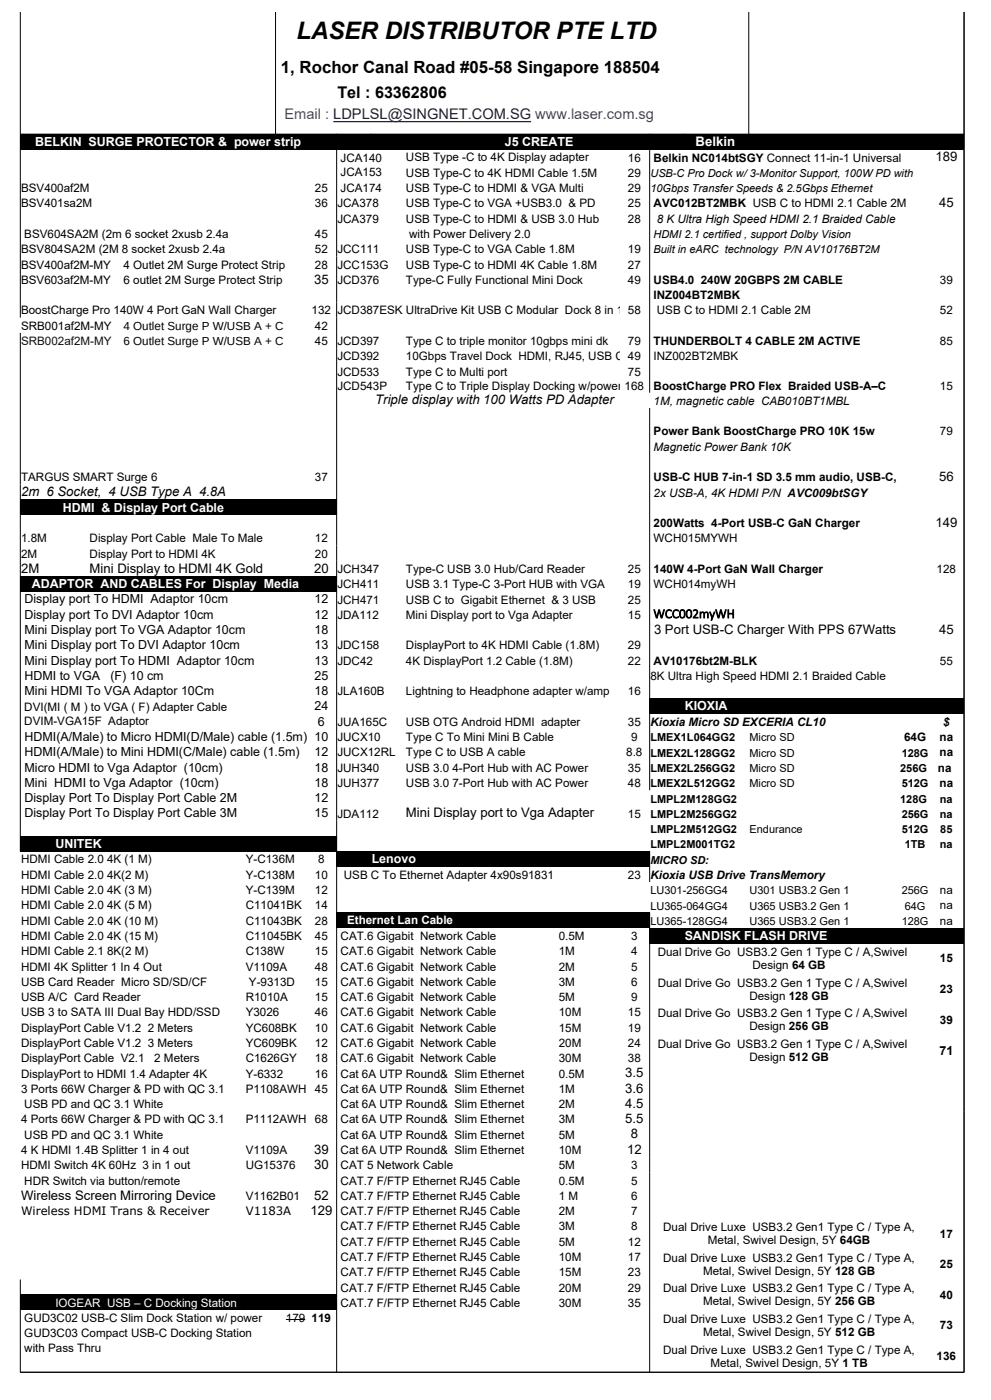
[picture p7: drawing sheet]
<svg xmlns="http://www.w3.org/2000/svg" width="210mm" height="297mm" viewBox="0 0 210 297" stroke-linecap="round" stroke-linejoin="round" font-family="sans-serif">
<defs><g id="words">
<text font-size="5.1" x="62.8" y="8.3">LASER DISTRIBUTOR PTE LTD</text>
<text font-size="3.6" x="59.6" y="15.4">1, Rochor Canal Road #05-58 Singapore 188504</text>
<text font-size="3.4" x="71.5" y="20.7">Tel : 63362806</text>
<text font-size="3.1" fill="#00f" x="60.3" y="25.3">Email : LDPLSL@SINGNET.COM.SG www.laser.com.sg</text>
<text font-size="2.8" fill="#fff" x="147.5" y="31">Belkin</text>
<g font-size="2.8">
<text x="198.3" y="34.2">189</text>
<text x="199" y="43.9">45</text>
<text x="66.6" y="60.1">35</text>
<text x="79.6" y="85.8">Triple display with 100 Watts PD Adapter</text>
<text x="4.5" y="105.2">2m 6 Socket, 4 USB Type A 4.8A</text>
<text x="199" y="102">56</text>
<text x="198.3" y="111.7">149</text>
<text x="4.5" y="121.5">2M</text>
<text x="19" y="121.5">Mini Display to HDMI 4K Gold</text>
<text x="66.6" y="121.5">20</text>
<text x="138.5" y="131.1">WCC002myWH</text>
<text x="138.6" y="134.4">3 Port USB-C Charger With PPS 67Watts</text>
<text x="199" y="134.4">45</text>
<text x="86" y="173.3">Mini Display port to Vga Adapter</text>
<text x="132.5" y="228.5">3.5</text>
<text x="132.5" y="231.7">3.6</text>
<text x="132.5" y="235">4.5</text>
<text x="132.5" y="238.2">5.5</text>
<text x="66.6" y="244.7">39</text>
<text x="132.9" y="244.7">12</text>
<text x="133.7" y="241.4">8</text>
<text x="66.6" y="247.9">30</text>
<text x="4.5" y="254.4">Wireless Screen Mirroring Device</text>
<text x="65.8" y="257.7">129</text>
<text x="66.6" y="254.4">52</text>
</g>
<g font-size="2.6" fill="#fff">
<text x="7.5" y="31">BELKIN SURGE PROTECTOR &amp; power strip</text>
<text x="107" y="31">J5 CREATE</text>
<text x="13.3" y="108.5">HDMI &amp; Display Port Cable</text>
<text x="6.8" y="124.7">ADAPTOR AND CABLES For Display Media</text>
<text x="145.1" y="150.7">KIOXIA</text>
<text x="11.7" y="179.9">UNITEK</text>
<text x="78.8" y="183.1">Lenovo</text>
<text x="145.1" y="199.3">SANDISK FLASH DRIVE</text>
</g>
<g font-size="2.6">
<text x="5.2" y="128">Display port To HDMI Adaptor 10cm</text>
<text x="5.2" y="131.2">Display port To DVI Adaptor 10cm</text>
<text x="66.7" y="128">12</text>
<text x="66.7" y="131.2">12</text>
<text x="5.2" y="134.5">Mini Display port To VGA Adaptor 10cm</text>
<text x="5.2" y="137.7">Mini Display port To DVI Adaptor 10cm</text>
<text x="66.7" y="134.5">18</text>
<text x="66.7" y="137.7">13</text>
<text x="5.2" y="140.9">Mini Display port To HDMI Adaptor 10cm</text>
<text x="66.7" y="140.9">13</text>
<text x="5.2" y="144.2">HDMI to VGA</text>
<text x="5.2" y="147.4">Mini HDMI To VGA Adaptor 10Cm</text>
<text x="23.4" y="144.2">(F) 10 cm</text>
<text x="66.7" y="144.2">25</text>
<text x="66.7" y="147.4">18</text>
<text x="66.7" y="150.7">24</text>
<text x="67.4" y="153.9">6</text>
<text x="5.2" y="157.2">HDMI(A/Male) to Micro HDMI(D/Male) cable (1.5m) 10</text>
<text x="5.2" y="160.4">HDMI(A/Male) to Mini HDMI(C/Male) cable (1.5m)</text>
<text x="66.7" y="160.4">12</text>
<text x="5.2" y="163.7">Micro HDMI to Vga Adaptor (10cm)</text>
<text x="5.2" y="166.9">Mini HDMI to Vga Adaptor (10cm)</text>
<text x="66.7" y="163.6">18</text>
<text x="66.7" y="166.9">18</text>
<text x="5.2" y="170.1">Display Port To Display Port Cable 2M</text>
<text x="5.2" y="173.4">Display Port To Display Port Cable 3M</text>
<text x="66.7" y="170.1">12</text>
<text x="66.7" y="173.4">15</text>
<text x="199.1" y="223.7">71</text>
</g>
<g font-size="2.5">
<text x="72.2" y="34.3">JCA140</text>
<text x="86" y="34.2">USB Type -C to 4K Display adapter</text>
<text x="133.1" y="34.3">16</text>
<text x="138.6" y="34.3">Belkin NC014btSGY Connect 11-in-1 Universal</text>
<text x="4.5" y="40.7">BSV400af2M</text>
<text x="66.7" y="40.7">25</text>
<text x="72.2" y="37.4">JCA153</text>
<text x="72.2" y="40.7">JCA174</text>
<text x="86" y="37.5">USB Type-C to 4K HDMI Cable 1.5M</text>
<text x="86" y="40.7">USB Type-C to HDMI &amp; VGA Multi</text>
<text x="133.1" y="37.5">29</text>
<text x="133.1" y="40.7">29</text>
<text x="4.5" y="43.9">BSV401sa2M</text>
<text x="66.7" y="44">36</text>
<text x="71.5" y="44">JCA378</text>
<text x="71.5" y="47.2">JCA379</text>
<text x="86" y="44">USB Type-C to VGA +USB3.0 &amp; PD</text>
<text x="86" y="47.2">USB Type-C to HDMI &amp; USB 3.0 Hub</text>
<text x="133.1" y="44">25</text>
<text x="133.1" y="47.2">28</text>
<text x="138.5" y="44">AVC012BT2MBK USB C to HDMI 2.1 Cable 2M</text>
<text x="139.2" y="47.2">8 K Ultra High Speed HDMI 2.1 Braided Cable</text>
<text x="4.5" y="53.6">BSV804SA2M (2M 8 socket 2xusb 2.4a</text>
<text x="5.1" y="50.4">BSV604SA2M (2m 6 socket 2xusb 2.4a</text>
<text x="66.7" y="50.5">45</text>
<text x="66.7" y="53.7">52</text>
<text x="71.5" y="53.7">JCC111</text>
<text x="86" y="53.7">USB Type-C to VGA Cable 1.8M</text>
<text x="86.7" y="50.5">with Power Delivery 2.0</text>
<text x="133.1" y="53.7">19</text>
<text x="4.5" y="57">BSV400af2M-MY</text>
<text x="26.2" y="57">4 Outlet 2M Surge Protect Strip</text>
<text x="66.7" y="57">28</text>
<text x="71.5" y="57">JCC153G</text>
<text x="86" y="57">USB Type-C to HDMI 4K Cable 1.8M</text>
<text x="133.1" y="57">27</text>
<text x="4.5" y="60.2">BSV603af2M-MY</text>
<text x="26.2" y="60.2">6 outlet 2M Surge Protect Strip</text>
<text x="71.5" y="60.2">JCD376</text>
<text x="86" y="60.2">Type-C Fully Functional Mini Dock</text>
<text x="133.1" y="60.2">49</text>
<text x="138.5" y="60.2">USB4.0 240W 20GBPS 2M CABLE</text>
<text x="138.5" y="63.4">INZ004BT2MBK</text>
<text x="199.2" y="60.2">39</text>
<text x="4.5" y="66.6">BoostCharge Pro 140W 4 Port GaN Wall Charger</text>
<text x="4.5" y="69.9">SRB001af2M-MY</text>
<text x="26.2" y="69.9">4 Outlet Surge P W/USB A + C</text>
<text x="66.1" y="66.7">132</text>
<text x="66.7" y="69.9">42</text>
<text x="71.5" y="66.7">JCD387ESK UltraDrive Kit USB C Modular Dock 8 in 1</text>
<text x="133.1" y="66.7">58</text>
<text x="139.2" y="66.7">USB C to HDMI 2.1 Cable 2M</text>
<text x="199.2" y="66.7">52</text>
<text x="26.2" y="73.2">6 Outlet Surge P W/USB A + C</text>
<text x="66.7" y="73.2">45</text>
<text x="71.5" y="73.2">JCD397</text>
<text x="71.5" y="76.4">JCD392</text>
<text x="86" y="73.2">Type C to triple monitor 10gbps mini dk</text>
<text x="86" y="76.4">10Gbps Travel Dock HDMI, RJ45, USB C 49</text>
<text x="133.1" y="73.2">79</text>
<text x="138.5" y="73.2">THUNDERBOLT 4 CABLE 2M ACTIVE</text>
<text x="138.5" y="76.4">INZ002BT2MBK</text>
<text x="199.2" y="73.2">85</text>
<text x="71.5" y="79.7">JCD533</text>
<text x="71.5" y="82.6">JCD543P</text>
<text x="86" y="79.7">Type C to Multi port</text>
<text x="86" y="82.6">Type C to Triple Display Docking w/power 168</text>
<text x="133.1" y="79.7">75</text>
<text x="138.5" y="82.6">BoostCharge PRO Flex Braided USB-A–C</text>
<text x="199.2" y="82.6">15</text>
<text x="138.5" y="85.9">1M, magnetic cable CAB010BT1MBL</text>
<text x="138.5" y="92.3">Power Bank BoostCharge PRO 10K 15w</text>
<text x="138.5" y="95.6">Magnetic Power Bank 10K</text>
<text x="199.2" y="92.3">79</text>
<text x="4.5" y="102.1">TARGUS SMART Surge 6</text>
<text x="66.7" y="102.1">37</text>
<text x="138.5" y="105.3">2x USB-A, 4K HDMI P/N AVC009btSGY</text>
<text x="138.5" y="102.1">USB-C HUB 7-in-1 SD 3.5 mm audio, USB-C,</text>
<text x="138.5" y="111.8">200Watts 4-Port USB-C GaN Charger</text>
<text x="4.5" y="115">1.8M</text>
<text x="4.5" y="118.3">2M</text>
<text x="19" y="115">Display Port Cable Male To Male</text>
<text x="19" y="118.3">Display Port to HDMI 4K</text>
<text x="66.7" y="115">12</text>
<text x="66.7" y="118.3">20</text>
<text x="138.5" y="115">WCH015MYWH</text>
<text x="71.5" y="121.5">JCH347</text>
<text x="71.5" y="124.8">JCH411</text>
<text x="86" y="121.5">Type-C USB 3.0 Hub/Card Reader</text>
<text x="86" y="124.8">USB 3.1 Type-C 3-Port HUB with VGA</text>
<text x="133.1" y="121.5">25</text>
<text x="133.1" y="124.8">19</text>
<text x="138.5" y="121.5">140W 4-Port GaN Wall Charger</text>
<text x="138.5" y="124.8">WCH014myWH</text>
<text x="198.5" y="121.5">128</text>
<text x="71.5" y="128">JCH471</text>
<text x="71.5" y="131.3">JDA112</text>
<text x="86" y="128">USB C to Gigabit Ethernet &amp; 3 USB</text>
<text x="86" y="131.3">Mini Display port to Vga Adapter</text>
<text x="133.1" y="128">25</text>
<text x="133.1" y="131.3">15</text>
<text x="71.5" y="137.7">JDC158</text>
<text x="86" y="137.7">DisplayPort to 4K HDMI Cable (1.8M)</text>
<text x="133.1" y="137.7">29</text>
<text x="71.5" y="141">JDC42</text>
<text x="86" y="141">4K DisplayPort 1.2 Cable (1.8M)</text>
<text x="133.1" y="141">22</text>
<text x="138.5" y="141">AV10176bt2M-BLK</text>
<text x="199.2" y="141">55</text>
<text x="71.5" y="147.5">JLA160B</text>
<text x="86" y="147.5">Lightning to Headphone adapter w/amp</text>
<text x="133.1" y="147.5">16</text>
<text x="137.9" y="144.2">8K Ultra High Speed HDMI 2.1 Braided Cable</text>
<text x="5.1" y="150.7">DVI(MI ( M ) to VGA ( F) Adapter Cable</text>
<text x="5.1" y="153.9">DVIM-VGA15F Adaptor</text>
<text x="71.5" y="154">JUA165C</text>
<text x="86" y="154">USB OTG Android HDMI adapter</text>
<text x="133.1" y="154">35</text>
<text x="137.9" y="154">Kioxia Micro SD EXCERIA CL10</text>
<text x="199.9" y="154">$</text>
<text x="71.5" y="157.2">JUCX10</text>
<text x="71.5" y="160.4">JUCX12RL</text>
<text x="86" y="157.2">Type C To Mini Mini B Cable</text>
<text x="86" y="160.4">Type C to USB A cable</text>
<text x="132.8" y="160.4">8.8</text>
<text x="133.8" y="157.2">9</text>
<text x="191.6" y="157.2">64G</text>
<text x="199.2" y="157.2">na</text>
<text x="199.2" y="160.4">na</text>
<text x="71.5" y="163.7">JUH340</text>
<text x="71.5" y="166.9">JUH377</text>
<text x="86" y="163.7">USB 3.0 4-Port Hub with AC Power</text>
<text x="86" y="166.9">USB 3.0 7-Port Hub with AC Power</text>
<text x="133.1" y="163.7">35</text>
<text x="133.1" y="166.9">48</text>
<text x="198.8" y="163.7">na</text>
<text x="199.2" y="166.9">na</text>
<text x="71.5" y="173.4">JDA112</text>
<text x="133.1" y="173.4">15</text>
<text x="4.5" y="183.1">HDMI Cable 2.0 4K (1 M)</text>
<text x="52.1" y="183.1">Y-C136M</text>
<text x="67.4" y="183.1">8</text>
<text x="4.5" y="186.4">HDMI Cable 2.0 4K(2 M)</text>
<text x="4.5" y="189.6">HDMI Cable 2.0 4K (3 M)</text>
<text x="52.1" y="186.4">Y-C138M</text>
<text x="52.1" y="189.6">Y-C139M</text>
<text x="66.7" y="186.4">10</text>
<text x="66.7" y="189.6">12</text>
<text x="72.9" y="186.4">USB C To Ethernet Adapter 4x90s91831</text>
<text x="133.1" y="186.4">23</text>
<text x="137.9" y="186.4">Kioxia USB Drive TransMemory</text>
<text x="199.2" y="189.6">na</text>
<text x="4.5" y="192.9">HDMI Cable 2.0 4K (5 M)</text>
<text x="4.5" y="196.1">HDMI Cable 2.0 4K (10 M)</text>
<text x="52.1" y="192.9">C11041BK</text>
<text x="52.1" y="196.1">C11043BK</text>
<text x="66.7" y="192.9">14</text>
<text x="66.7" y="196.1">28</text>
<text x="199.2" y="192.9">na</text>
<text x="199.2" y="196.1">na</text>
<text x="4.5" y="199.4">HDMI Cable 2.0 4K (15 M)</text>
<text x="4.5" y="202.6">HDMI Cable 2.1 8K(2 M)</text>
<text x="52.1" y="199.4">C11045BK</text>
<text x="52.1" y="202.6">C138W</text>
<text x="66.7" y="199.4">45</text>
<text x="66.7" y="202.6">15</text>
<text x="72.2" y="199.4">CAT.6 Gigabit Network Cable</text>
<text x="72.2" y="202.6">CAT.6 Gigabit Network Cable</text>
<text x="118.4" y="199.4">0.5M</text>
<text x="118.4" y="202.6">1M</text>
<text x="133.8" y="199.4">3</text>
<text x="133.8" y="202.6">4</text>
<text x="139.4" y="202.8">Dual Drive Go USB3.2 Gen 1 Type C / A,Swivel</text>
<text x="4.5" y="205.8">HDMI 4K Splitter 1 In 4 Out</text>
<text x="4.5" y="209.1">USB Card Reader Micro SD/SD/CF</text>
<text x="52.1" y="205.8">V1109A</text>
<text x="52.8" y="209.1">Y-9313D</text>
<text x="66.7" y="205.8">48</text>
<text x="66.7" y="209.1">15</text>
<text x="72.2" y="205.8">CAT.6 Gigabit Network Cable</text>
<text x="72.2" y="209.1">CAT.6 Gigabit Network Cable</text>
<text x="118.4" y="205.8">2M</text>
<text x="118.4" y="209.1">3M</text>
<text x="133.8" y="205.8">5</text>
<text x="133.8" y="209.1">6</text>
<text x="139.4" y="209.2">Dual Drive Go USB3.2 Gen 1 Type C / A,Swivel</text>
<text x="159.5" y="205.5">Design 64 GB</text>
<text x="199.2" y="204.1">15</text>
<text x="4.5" y="212.3">USB A/C Card Reader</text>
<text x="4.5" y="215.6">USB 3 to SATA III Dual Bay HDD/SSD</text>
<text x="52.1" y="212.3">R1010A</text>
<text x="52.1" y="215.6">Y3026</text>
<text x="66.7" y="212.3">15</text>
<text x="66.7" y="215.6">46</text>
<text x="72.2" y="212.3">CAT.6 Gigabit Network Cable</text>
<text x="72.2" y="215.6">CAT.6 Gigabit Network Cable</text>
<text x="118.4" y="212.3">5M</text>
<text x="118.4" y="215.6">10M</text>
<text x="133.1" y="215.6">15</text>
<text x="133.8" y="212.3">9</text>
<text x="139.4" y="215.7">Dual Drive Go USB3.2 Gen 1 Type C / A,Swivel</text>
<text x="158.8" y="212">Design 128 GB</text>
<text x="199.2" y="210.6">23</text>
<text x="4.5" y="218.8">DisplayPort Cable V1.2 2 Meters</text>
<text x="52.1" y="218.8">YC608BK</text>
<text x="66.7" y="218.8">10</text>
<text x="72.2" y="218.8">CAT.6 Gigabit Network Cable</text>
<text x="118.4" y="218.8">15M</text>
<text x="133.1" y="218.8">19</text>
<text x="158.8" y="218.5">Design 256 GB</text>
<text x="199.2" y="217.1">39</text>
<text x="4.5" y="222.1">DisplayPort Cable V1.2 3 Meters</text>
<text x="4.5" y="225.3">DisplayPort Cable V2.1</text>
<text x="32.7" y="225.3">2 Meters</text>
<text x="52.1" y="222.1">YC609BK</text>
<text x="52.1" y="225.3">C1626GY</text>
<text x="66.7" y="222.1">12</text>
<text x="66.7" y="225.3">18</text>
<text x="72.2" y="222.1">CAT.6 Gigabit Network Cable</text>
<text x="72.2" y="225.3">CAT.6 Gigabit Network Cable</text>
<text x="118.4" y="222.1">20M</text>
<text x="118.4" y="225.3">30M</text>
<text x="133.1" y="222.1">24</text>
<text x="133.1" y="225.3">38</text>
<text x="139.4" y="222.2">Dual Drive Go USB3.2 Gen 1 Type C / A,Swivel</text>
<text x="158.8" y="225">Design 512 GB</text>
<text x="4.5" y="228.5">DisplayPort to HDMI 1.4 Adapter 4K</text>
<text x="4.5" y="231.8">3 Ports 66W Charger &amp; PD with QC 3.1</text>
<text x="52.1" y="228.5">Y-6332</text>
<text x="52.1" y="231.8">P1108AWH</text>
<text x="66.7" y="228.5">16</text>
<text x="66.7" y="231.8">45</text>
<text x="72.2" y="228.5">Cat 6A UTP Round&amp; Slim Ethernet</text>
<text x="72.2" y="231.8">Cat 6A UTP Round&amp; Slim Ethernet</text>
<text x="118.4" y="228.5">0.5M</text>
<text x="118.4" y="231.8">1M</text>
<text x="4.5" y="238.3">4 Ports 66W Charger &amp; PD with QC 3.1</text>
<text x="5.1" y="235">USB PD and QC 3.1 White</text>
<text x="52.1" y="238.3">P1112AWH</text>
<text x="66.7" y="238.3">68</text>
<text x="72.2" y="235">Cat 6A UTP Round&amp; Slim Ethernet</text>
<text x="72.2" y="238.3">Cat 6A UTP Round&amp; Slim Ethernet</text>
<text x="118.4" y="235">2M</text>
<text x="118.4" y="238.3">3M</text>
<text x="4.5" y="244.8">4 K HDMI 1.4B Splitter 1 in 4 out</text>
<text x="5.1" y="241.5">USB PD and QC 3.1 White</text>
<text x="52.1" y="244.8">V1109A</text>
<text x="72.2" y="241.5">Cat 6A UTP Round&amp; Slim Ethernet</text>
<text x="72.2" y="244.8">Cat 6A UTP Round&amp; Slim Ethernet</text>
<text x="118.4" y="241.5">5M</text>
<text x="118.4" y="244.8">10M</text>
<text x="4.5" y="248">HDMI Switch 4K 60Hz 3 in 1 out</text>
<text x="5.1" y="251.2">HDR Switch via button/remote</text>
<text x="52.1" y="248">UG15376</text>
<text x="72.2" y="248">CAT 5 Network Cable</text>
<text x="72.2" y="251.2">CAT.7 F/FTP Ethernet RJ45 Cable</text>
<text x="118.4" y="248">5M</text>
<text x="118.4" y="251.2">0.5M</text>
<text x="133.8" y="248">3</text>
<text x="133.8" y="251.2">5</text>
<text x="4.5" y="257.7">Wireless HDMI Trans &amp; Receiver</text>
<text x="52.1" y="254.5">V1162B01</text>
<text x="52.1" y="257.7">V1183A</text>
<text x="72.2" y="254.5">CAT.7 F/FTP Ethernet RJ45 Cable</text>
<text x="72.2" y="257.7">CAT.7 F/FTP Ethernet RJ45 Cable</text>
<text x="118.4" y="254.5">1 M</text>
<text x="118.4" y="257.7">2M</text>
<text x="133.8" y="254.5">6</text>
<text x="133.8" y="257.7">7</text>
<text x="72.2" y="261">CAT.7 F/FTP Ethernet RJ45 Cable</text>
<text x="118.4" y="261">3M</text>
<text x="133.8" y="261">8</text>
<text x="140.6" y="261.1">Dual Drive Luxe USB3.2 Gen1 Type C / Type A,</text>
<text x="150.1" y="263.9">Metal, Swivel Design, 5Y 64GB</text>
<text x="199.2" y="262.5">17</text>
<text x="72.2" y="264.2">CAT.7 F/FTP Ethernet RJ45 Cable</text>
<text x="72.2" y="267.5">CAT.7 F/FTP Ethernet RJ45 Cable</text>
<text x="118.4" y="264.2">5M</text>
<text x="118.4" y="267.5">10M</text>
<text x="133.1" y="264.2">12</text>
<text x="133.1" y="267.5">17</text>
<text x="140.6" y="267.6">Dual Drive Luxe USB3.2 Gen1 Type C / Type A,</text>
<text x="199.2" y="269">25</text>
<text x="72.2" y="270.7">CAT.7 F/FTP Ethernet RJ45 Cable</text>
<text x="72.2" y="273.9">CAT.7 F/FTP Ethernet RJ45 Cable</text>
<text x="118.4" y="270.7">15M</text>
<text x="118.4" y="273.9">20M</text>
<text x="133.1" y="270.7">23</text>
<text x="133.1" y="273.9">29</text>
<text x="140.6" y="274.1">Dual Drive Luxe USB3.2 Gen1 Type C / Type A,</text>
<text x="149" y="270.4">Metal, Swivel Design, 5Y 128 GB</text>
<text x="199.2" y="275.5">40</text>
<text x="5.1" y="280.4">GUD3C02 USB-C Slim Dock Station w/ power</text>
<text x="60.6" y="280.4">179</text>
<text x="66.1" y="280.4">119</text>
<text x="72.2" y="277.2">CAT.7 F/FTP Ethernet RJ45 Cable</text>
<text x="118.4" y="277.2">30M</text>
<text x="133.1" y="277.2">35</text>
<text x="140.6" y="280.6">Dual Drive Luxe USB3.2 Gen1 Type C / Type A,</text>
<text x="149" y="276.8">Metal, Swivel Design, 5Y 256 GB</text>
<text x="199.2" y="282">73</text>
<text x="5.1" y="283.7">GUD3C03 Compact USB-C Docking Station</text>
<text x="5.1" y="286.8">with Pass Thru</text>
<text x="140.6" y="287.2">Dual Drive Luxe USB3.2 Gen1 Type C / Type A,</text>
<text x="149" y="283.3">Metal, Swivel Design, 5Y 512 GB</text>
<text x="150.6" y="289.9">Metal, Swivel Design, 5Y 1 TB</text>
<text x="198.5" y="288.5">136</text>
</g>
<text font-size="2.5" fill="#111" x="4.5" y="73.2">SRB002af2M-MY</text>
<g font-size="2.5" fill="#fff">
<text x="73.6" y="196">Ethernet Lan Cable</text>
<text x="11.7" y="277.2">IOGEAR USB – C Docking Station</text>
</g>
<g font-size="2.3">
<text x="137.9" y="37.5">USB-C Pro Dock w/ 3-Monitor Support, 100W PD with</text>
<text x="137.9" y="40.8">10Gbps Transfer Speeds &amp; 2.5Gbps Ethernet</text>
<text x="138.5" y="50.5">HDMI 2.1 certified , support Dolby Vision</text>
<text x="138.5" y="53.8">Built in eARC technology P/N AV10176BT2M</text>
<text x="137.9" y="157.2">LMEX1L064GG2</text>
<text x="137.9" y="160.5">LMEX2L128GG2</text>
<text x="158.9" y="157.2">Micro SD</text>
<text x="158.9" y="160.5">Micro SD</text>
<text x="191.1" y="160.5">128G</text>
<text x="137.9" y="163.7">LMEX2L256GG2</text>
<text x="137.9" y="167">LMEX2L512GG2</text>
<text x="158.9" y="163.7">Micro SD</text>
<text x="158.9" y="167">Micro SD</text>
<text x="190.8" y="163.7">256G</text>
<text x="191.1" y="167">512G</text>
<text x="137.9" y="170.2">LMPL2M128GG2</text>
<text x="137.9" y="173.4">LMPL2M256GG2</text>
<text x="190.8" y="170.2">128G</text>
<text x="191.1" y="173.4">256G</text>
<text x="199.2" y="170.2">na</text>
<text x="199.2" y="173.4">na</text>
<text x="137.9" y="176.7">LMPL2M512GG2</text>
<text x="137.9" y="179.9">LMPL2M001TG2</text>
<text x="158.9" y="176.7">Endurance</text>
<text x="191.1" y="176.7">512G</text>
<text x="191.8" y="179.9">1TB</text>
<text x="199.2" y="179.9">na</text>
<text x="199.3" y="176.7">85</text>
<text x="137.9" y="183.2">MICRO SD:</text>
<text x="137.9" y="189.7">LU301-256GG4</text>
<text x="158.9" y="189.7">U301 USB3.2 Gen 1</text>
<text x="191.1" y="189.7">256G</text>
<text x="137.9" y="192.9">LU365-064GG4</text>
<text x="137.9" y="196.1">LU365-128GG4</text>
<text x="158.9" y="192.9">U365 USB3.2 Gen 1</text>
<text x="158.9" y="196.1">U365 USB3.2 Gen 1</text>
<text x="191.1" y="196.1">128G</text>
<text x="191.8" y="192.9">64G</text>
</g>
</g></defs>
<g fill="#000">
<path d="M4.3 28.5h200.1v3.2h-200.1z" fill-rule="evenodd"/>
<path d="M4.3 106h67.1v3.2h-67.1z" fill-rule="evenodd"/>
<path d="M4.3 122.2h67.1v3.3h-67.1z" fill-rule="evenodd"/>
<path d="M137.7 148.1h66.7v3.3h-66.7z" fill-rule="evenodd"/>
<path d="M4.3 177.3h67.1v3.3h-67.1z" fill-rule="evenodd"/>
<path d="M71.4 180.6h66.3v3.2h-66.3z" fill-rule="evenodd"/>
<path d="M71.4 193.5h66.3v3.3h-66.3z" fill-rule="evenodd"/>
<path d="M137.7 196.8h66.7v3.2h-66.7z" fill-rule="evenodd"/>
<path d="M4.3 274.6h67.1v3.3h-67.1z" fill-rule="evenodd"/>
</g>
<g fill="none" stroke="#000" stroke-width=".21">
<path d="M4.3 2.5v64.9M58.4 2.5v26M158.7 2.5v26M204.3 2.5v288.6M4.3 28.5h200.1M71.4 28.4v262.7M78.6 28.4v3.3M137.7 28.4v54.9M145 28.4v3.3M4.3 70.6v110M137.7 86.5v81.1M137.7 180.6v6.5"/>
<path d="M137.7 193.5v97.6M4.3 271.4v19.7M51.9 274.6v3.3M60.6 279.9h4.1M4.3 291h200.1"/>
</g>
<path d="M92.4 193.5v3.3" fill="none" stroke="#000" stroke-width=".39"/>
<path d="M70.6 25.8h42" fill="none" stroke="#000080" stroke-width=".25"/>
<use href="#words"/>
</svg>
